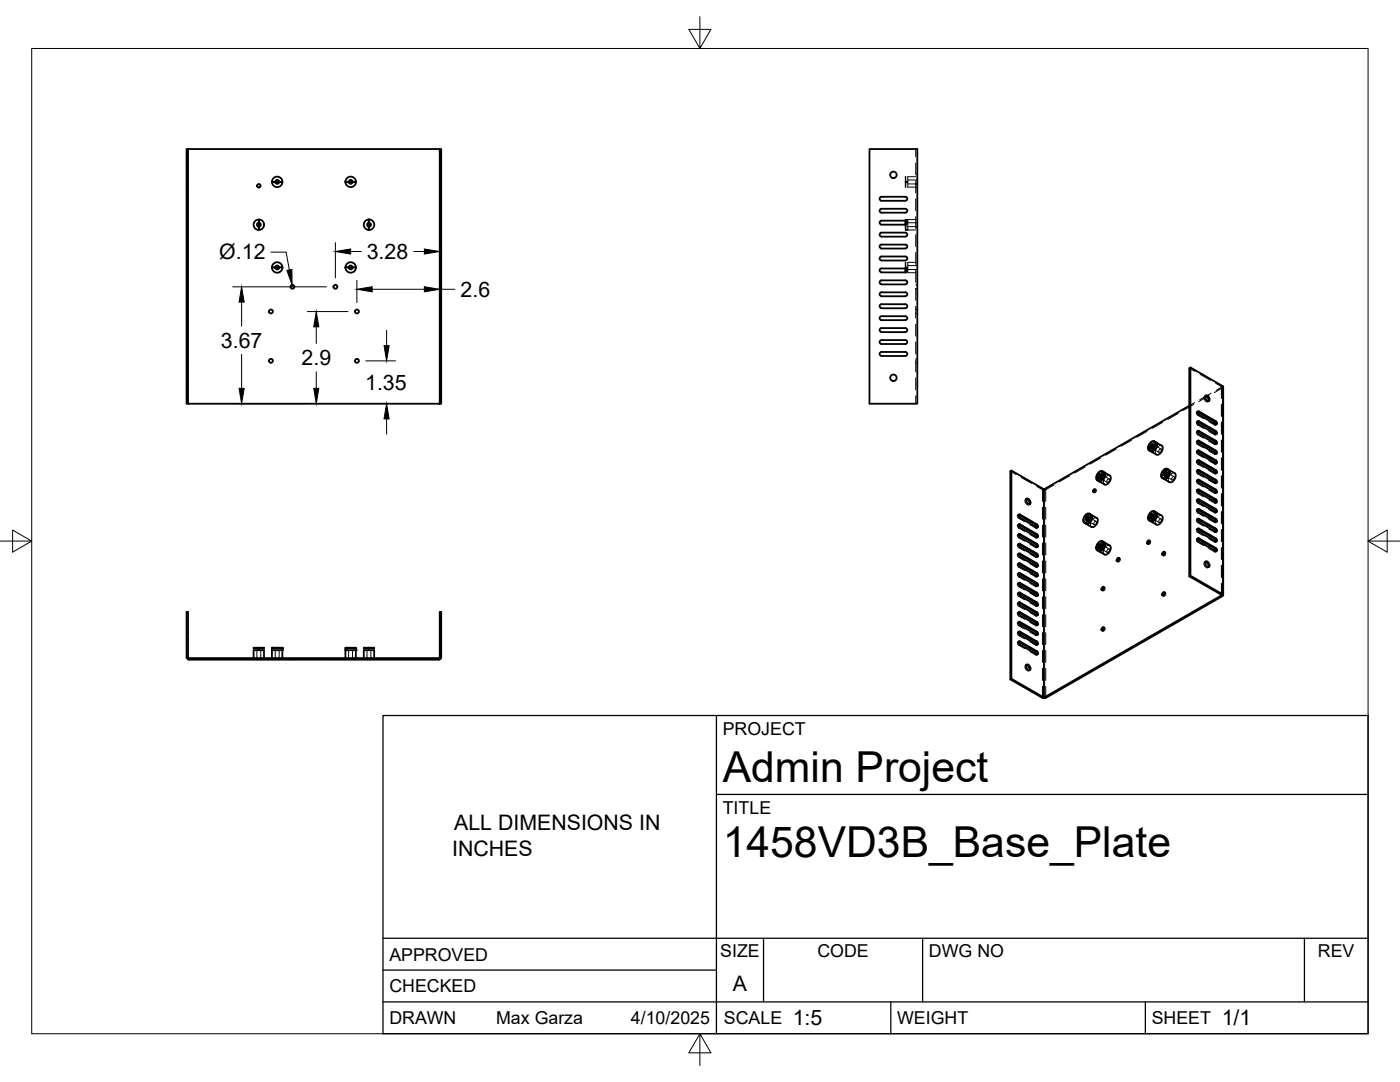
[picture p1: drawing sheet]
<svg xmlns="http://www.w3.org/2000/svg" width="279mm" height="216mm" viewBox="0 0 279 216" stroke-linecap="round" stroke-linejoin="round" font-family="sans-serif">
<defs><g id="words">
<g font-size="8.5">
<text x="144.3" y="156">Admin Project</text>
<text x="144.3" y="171">1458VD3B_Base_Plate</text>
</g>
<g font-size="4.3">
<text x="43.8" y="51.8">Ø.12</text>
<text x="73.2" y="51.7">3.28</text>
<text x="91.9" y="59.2">2.6</text>
<text x="44.1" y="69.4">3.67</text>
<text x="60.2" y="72.9">2.9</text>
<text x="72.9" y="77.8">1.35</text>
<text x="90.6" y="165.7">ALL DIMENSIONS IN</text>
<text x="90.2" y="170.8">INCHES</text>
<text x="146.3" y="197.7">A</text>
<text x="158.2" y="204.6">1:5</text>
<text x="243.8" y="204.6">1/1</text>
</g>
<g font-size="3.5">
<text x="144.3" y="146.6">PROJECT</text>
<text x="144.3" y="162.3">TITLE</text>
<text x="77.7" y="191.7">APPROVED</text>
<text x="143.7" y="191">SIZE</text>
<text x="163.1" y="191">CODE</text>
<text x="185.4" y="191">DWG NO</text>
<text x="263" y="191">REV</text>
<text x="77.7" y="198">CHECKED</text>
<text x="77.7" y="204.4">DRAWN</text>
<text x="99" y="204.4">Max Garza</text>
<text x="125.9" y="204.4">4/10/2025</text>
<text x="144.5" y="204.4">SCALE</text>
<text x="179" y="204.4">WEIGHT</text>
<text x="229.8" y="204.4">SHEET</text>
</g>
</g></defs>
<!-- layer: Visible -->
<g fill="none" stroke="#000" stroke-width=".36">
<path d="M37.5 29.7v50.9h-.3v-50.9h50.6M54.9 36.2h.8v.2h-.8M54.9 36.2v.2M54.9 36.4a.39 .39 0 0 0 .4 .3 .39 .39 0 0 0 .4-.3M54.9 36.2a.39 .39 0 0 1 .4-.3 .39 .39 0 0 1 .4 .3M68.9 36.2v.2M68.9 36.2a1.05 1.05 0 0 1 1.6-.8 1.05 1.05 0 0 1 0 1.8 1.05 1.05 0 0 1-1.6-.8M69.6 36.2h.8v.2h-.8zM69.6 36.4a.39 .39 0 0 0 .4 .3 .39 .39 0 0 0 .4-.3M69.6 36.2a.39 .39 0 0 1 .4-.3 .39 .39 0 0 1 .4 .3M71 36.2v.2M173.5 29.7h9.6v50.9h-9.6z"/>
<path d="M180.7 39.3h-4.8a.39 .39 0 0 0-.4 .4 .39 .39 0 0 0 .4 .3l4.8 .1M180.7 39.3a.39 .39 0 0 1 .4 .4 .39 .39 0 0 1-.4 .3M51.6 44.5h.1v.7h-.1M51.6 44.5v.7M51.6 44.5a.39 .39 0 0 0-.3 .3 .39 .39 0 0 0 .3 .4M51.7 44.5a.39 .39 0 0 1 .3 .3 .39 .39 0 0 1-.3 .4M54.3 53.3v.1M54.9 53.3h.8v.1h-.8zM54.9 53.4a.39 .39 0 0 0 .4 .4 .39 .39 0 0 0 .4-.4M54.9 53.3a.39 .39 0 0 1 .4-.3 .39 .39 0 0 1 .4 .3M56.3 53.3v.1M68.9 53.3v.1"/>
<path d="M69.6 53.3h.8v.1h-.8zM69.6 53.4a.39 .39 0 0 0 .4 .4 .39 .39 0 0 0 .4-.4M69.6 53.3a.39 .39 0 0 1 .4-.3 .39 .39 0 0 1 .4 .3M71 53.3v.1M73.6 45.2v-.7h.1v.7M73.6 45.2h.1M73.6 43.8h.1M73.6 45.9h.1M73.6 43.8a1.05 1.05 0 0 0-1 1 1.05 1.05 0 0 0 1 1.1M73.6 44.5a.39 .39 0 0 0-.3 .3 .39 .39 0 0 0 .3 .4M73.7 43.8a1.05 1.05 0 0 1 1 1 1.05 1.05 0 0 1-1 1.1M73.7 44.5a.39 .39 0 0 1 .3 .3 .39 .39 0 0 1-.3 .4"/>
<path d="M175.9 59.1h4.8M175.9 44.8a.39 .39 0 0 1-.4-.4 .39 .39 0 0 1 .4-.4h4.8v.8h-4.8M175.9 53.6a.4 .4 0 0 0-.4 .3 .4 .4 0 0 0 .4 .5h4.8v-.8h-4.8M180.7 41.7h-4.8a.39 .39 0 0 0-.4 .3 .39 .39 0 0 0 .4 .4h4.8M180.7 46.4h-4.8a.39 .39 0 0 0-.4 .4 .39 .39 0 0 0 .4 .4h4.8M180.7 48.8h-4.8a.39 .39 0 0 0-.4 .4 .39 .39 0 0 0 .4 .4h4.8M180.7 51.2h-4.8a.39 .39 0 0 0-.4 .4 .39 .39 0 0 0 .4 .4h4.8M180.7 58.3h-4.8a.39 .39 0 0 0-.4 .4 .39 .39 0 0 0 .4 .4M180.7 55.9h-4.8a.39 .39 0 0 0-.4 .4 .39 .39 0 0 0 .4 .4h4.8M180.7 41.7a.39 .39 0 0 1 .4 .3 .39 .39 0 0 1-.4 .4M180.7 44a.39 .39 0 0 1 .4 .4 .39 .39 0 0 1-.4 .4M180.7 46.4a.39 .39 0 0 1 .4 .4 .39 .39 0 0 1-.4 .4"/>
<path d="M180.7 48.8a.39 .39 0 0 1 .4 .4 .39 .39 0 0 1-.4 .4M180.7 51.2a.39 .39 0 0 1 .4 .4 .39 .39 0 0 1-.4 .4M180.7 58.3a.39 .39 0 0 1 .4 .4 .39 .39 0 0 1-.4 .4M180.7 53.6a.39 .39 0 0 1 .4 .3 .39 .39 0 0 1-.4 .4M180.7 55.9a.39 .39 0 0 1 .4 .4 .39 .39 0 0 1-.4 .4M180.8 44v.8M180.8 53.6v.8M175.9 71h4.8M175.9 61.5h4.8M180.7 70.2h-4.8a.39 .39 0 0 0-.4 .4 .39 .39 0 0 0 .4 .4M180.7 67.9h-4.8a.39 .39 0 0 0-.4 .4 .39 .39 0 0 0 .4 .3h4.8M180.7 65.5h-4.8a.39 .39 0 0 0-.4 .4 .39 .39 0 0 0 .4 .4h4.8"/>
<path d="M180.7 63.1h-4.8a.39 .39 0 0 0-.4 .4 .39 .39 0 0 0 .4 .4h4.8M180.7 60.7h-4.8a.39 .39 0 0 0-.4 .4 .39 .39 0 0 0 .4 .4M180.7 70.2a.39 .39 0 0 1 .4 .4 .39 .39 0 0 1-.4 .4M180.7 67.9a.39 .39 0 0 1 .4 .4 .39 .39 0 0 1-.4 .3M180.7 65.5a.39 .39 0 0 1 .4 .4 .39 .39 0 0 1-.4 .4M180.7 63.1a.39 .39 0 0 1 .4 .4 .39 .39 0 0 1-.4 .4M180.7 60.7a.39 .39 0 0 1 .4 .4 .39 .39 0 0 1-.4 .4M237.6 73.3l-.3 .1v41.6M240.5 79l.6 .4v.7M240.6 79l.1-.1a.71 .71 0 0 1 .5 1.2 .84 .84 0 0 1-.6-1.1zM240.7 79.1l-.2 .1M244 77l.1 .2v41.5"/>
<path d="M244 77l-6.4-3.7v41.6M37.5 80.6h50.6v-50.9h-.3v50.9M201.8 93.9v41.5M204.8 99.6l.5 .4 .1 .6M204.8 99.6l.2-.1a.71 .71 0 0 1 .5 1.1 .84 .84 0 0 1-.7-1zM208.5 97.6h-.2l-6.5-3.7-.2 .1v41.6l6.4 3.7 .7-.1 35.3-20.3 .1-.2-.1-.2M218.2 97.7l.3-.1 .1 .2-.2 .4-.3-.2zM218.6 97.7l-.3 .5M219.2 94.3l.3-.2 .5-.1a1.21 1.21 0 0 1-1 1.8 1.05 1.05 0 0 1 .2-1.5zM219.3 95.2v.1M219.3 95.1v.1M219.7 94.6l-.3 .1-.1 .4"/>
<path d="M219.7 94.9l-.4 .3M219.8 94.7v.1M219.8 94.8l-.5 .3M219.8 94.8l-.3 .4-.3-.1M219.8 94.7l-.3-.1-.3 .4M220 94v.1M220.1 94a1.18 1.18 0 0 1-1.2 1.8M220.2 94.2a1.02 1.02 0 0 1-.2 1.7l-.6 .2-.2-.2M220.3 94.5l.2 .3M220.3 94.6l.2 .2M220.3 94.2l1.2 .7a1.21 1.21 0 0 1-1.1 1.8l-1.1-.7M220.5 94.8l-.3 .2"/>
<path d="M229.6 89.1l.1-.4 .3-.1 .1 .2-.1 .4-.3 .1-.1-.1M229.6 89.2h.1M229.6 89.1h.1M229.6 89.1v.1M229.6 89.2l.1 .1M230.1 88.6l-.3 .2-.2 .3M230.1 88.9l-.5 .3M230.1 88.8l-.5 .3M230.4 88.1l.2 .4M230.5 88.2a.88 .88 0 0 1 .1 1.4 .69 .69 0 0 1-1.1 .3M230.6 88.5l.3 .3zM230.6 88.6a1.26 1.26 0 0 1-1.3 1.3l-.2-.6"/>
<path d="M230.6 88.5l-.3-.5a1.26 1.26 0 0 0-1.2 1.3M230.6 88.7h.1M230.6 88.6a1.29 1.29 0 0 1-1.3 1.3M230.7 88.3l1.1 .6M230.9 88.8l-.4 .2M231.8 88.9a1.21 1.21 0 0 1-1 1.8l-1.1-.6M231.9 95.4h.5M232.1 95.4l.4 .2 .3-.1M232.2 95.5l1.2 .7M232.4 94.2h.1M232.4 95.3v.1M232.4 94.2l-.2 .3v.3l.3-.1-.1-.5"/>
<path d="M232.4 95.4l.4 .1M232.4 94.2l-.2 .3 .1 .3M232.5 93.6h-.1a1.26 1.26 0 0 0-.5 1.8l.5-.1M232.5 94.1h.1M232.5 93.6h.5a1.26 1.26 0 0 1-.5 1.7M232.5 94.1l.2 .2-.2 .4M232.5 95.3h-.1M232.5 94.1l-.1 .1M232.5 94.1v.6M232.5 95.3l.3 .2M232.7 94.1h-.2M232.8 95.1v.4"/>
<path d="M232.9 93.6h.1M233 93.6a1.24 1.24 0 0 1-.5 1.7M233.1 93.7a.8 .8 0 0 1 .1 1.3l-.4 .5M233.3 93.7l1.1 .7M234.4 94.4a1.21 1.21 0 0 1-1 1.8M237.3 81l-28.8 16.6M239 84.1l3.4 2M239 86.1l3.4 2M239 88l3.4 2M239 90l3.4 1.9M239 99.7l3.4 2M239 91.9l3.4 2"/>
<path d="M239 97.8l3.4 1.9M239 93.9l3.4 1.9M239 82.2l3.4 2M239 95.8l3.4 2M239 84h.3l3.3 2 .3 .3v.3h-.3l-3.3-1.9-.3-.3zM239 86h.3l3.3 1.9 .3 .3v.3l-.3 .1-3.3-2-.3-.3zM239 87.9h.3l3.3 2 .3 .3v.3h-.3l-3.3-1.9-.3-.3zM239 89.9h.3l3.3 1.9 .3 .3v.3l-.3 .1-3.3-2-.3-.3zM239 82.1h.3l3.3 1.9 .3 .3v.3l-.3 .1-3.3-2-.3-.3zM239.2 91.8l3.4 2 .3 .4-.1 .2h-.2M239.2 97.7l3.4 1.9 .3 .5-.1 .2-.2-.1M239.2 93.8l3.4 1.9 .3 .5-.1 .2-.2-.1"/>
<path d="M239.2 95.7l3.4 2 .3 .4-.1 .2h-.2M239.2 99.6l3.4 2M239.2 92.5l3.4 1.9M239.2 98.3l3.4 2M239.2 94.4l3.4 2M239.2 96.4l3.4 1.9M239.3 99.6h-.2l-.1 .2 .3 .5M239.3 91.8h-.2l-.1 .2 .3 .5M239.3 97.7l-.2-.1-.1 .2 .3 .5M239.3 93.8l-.2-.1-.1 .2 .3 .5M239.3 95.7h-.2l-.1 .2 .3 .5M242.4 86.1l.3 .5"/>
<path d="M242.4 88l.3 .6M242.4 90l.3 .5M242.4 91.9l.3 .6M242.4 93.9l.3 .5M242.4 99.7l.3 .6M242.4 95.8l.3 .6M242.4 84.1l.3 .6M242.4 97.8l.3 .5M203.3 104.7l3.4 2 .3 .5M203.3 106.6l3.4 2 .3 .6M203.3 108.6l3.4 2 .3 .5M203.3 110.5l3.4 2 .3 .6"/>
<path d="M203.3 112.5l3.4 2 .3 .5M203.3 118.3l3.4 2 .3 .5M203.3 114.4l3.4 2 .3 .5M203.3 102.7l3.4 2 .3 .6M203.3 116.4l3.4 2 .3 .5M203.5 105.3l3.6 1.9 .1-.4-.3-.3M203.5 107.2l3.6 2 .1-.4-.3-.3M203.5 109.2l3.6 1.9 .1-.4-.3-.3M203.5 111.1l3.6 2 .1-.4-.3-.3M203.5 112.4l3.4 1.9 .3 .3v.3l-.3 .1-3.4-1.9M203.5 103.3l3.6 2 .1-.4-.3-.3M203.5 104.6l3.4 2"/>
<path d="M203.5 106.6l3.4 1.9M203.5 108.5l3.4 1.9M203.5 110.4l3.4 2M203.5 118.9l3.4 1.9M203.5 115l3.4 1.9M203.5 102.7l3.4 1.9M203.5 116.9l3.4 2M203.5 104.6h-.1l-.1 .2 .3 .4M203.5 106.5h-.1l-.1 .2 .3 .5M203.5 108.5h-.1l-.1 .1 .3 .5M203.5 110.4h-.1l-.1 .2 .3 .5M203.5 112.4l-.1-.1-.1 .2 .3 .5"/>
<path d="M203.5 102.6h-.1l-.1 .2 .3 .5M203.6 118.9l-.3-.3 .1-.4 3.5 2 .3 .5-.1 .1h-.2M203.6 115l-.3-.3 .1-.4 3.5 2 .3 .5-.1 .2-.2-.1M203.6 116.9l-.3-.3 .1-.4 3.5 2 .3 .5-.1 .2h-.2M216.6 102.8l.3-.3h.5a1.21 1.21 0 0 1-1 1.8 1.05 1.05 0 0 1 .2-1.5zM216.7 104.5l1.1 .7M216.9 103.1v.6M216.9 103.1l-.2 .4v.3M217 103l.1 .1v.3l-.2 .3h-.2v-.3l.2-.3M217 104.3l.3 .1-.4-.1M217 103.1h-.1M217 103.1v.6"/>
<path d="M217.1 103.1h-.1M217.3 104v.4M217.4 102.5h.1M217.5 102.5a1.18 1.18 0 0 1-1.1 1.8M217.6 102.6a1.02 1.02 0 0 1-.3 1.8l-.5 .1-.2-.1M217.7 102.7l1.2 .7M218.9 103.3a1.21 1.21 0 0 1-1.1 1.8M219.3 109v.2M219.3 109h.1M219.7 108.6l-.2 .1-.2 .3M219.7 108.9l-.4 .2v-.1M219.8 108.7v.1"/>
<path d="M219.8 108.8l-.5 .2M219.8 108.8l-.3 .4-.3-.1M219.8 108.7l-.3-.1-.3 .4M219.9 117.2l.3-.1 .2 .2-.2 .3-.3 .2-.1-.2zM220 108h.1M220.1 108l.2 .4M220.2 108.1a.88 .88 0 0 1 0 1.5 .7 .7 0 0 1-1 .3M220.2 108.4l.3 .3zM220.2 108.4l-.2-.4a1.21 1.21 0 0 0-1 1.8 1.26 1.26 0 0 0 1.2-1.3M220.3 108.5a1.19 1.19 0 0 1-1.4 1.3M220.3 108.2l1.2 .6a1.21 1.21 0 0 1-1.1 1.8l-1.1-.6M220.3 117.2l-.3 .6"/>
<path d="M220.5 108.7l-.3 .2M223 111.4l.2-.1 .2 .2-.2 .3-.2 .2-.2-.2zM223.4 111.4l-.4 .6M229 108l.3-.2 .1 .2-.1 .3-.3 .2-.1-.2zM229.4 107.9l-.3 .6M229.6 103l.1-.3 .3-.1 .1 .2-.1 .3-.3 .2-.1-.2M229.6 103.1l.1 .2M229.6 103v.1M230.1 102.6l-.3 .1-.2 .3M230.1 102.8l-.5 .4 .5-.3M230.4 102v.1M230.4 102l.2 .5"/>
<path d="M230.5 102.2a.88 .88 0 0 1 .1 1.4 .7 .7 0 0 1-1.1 .3M230.6 102.6l.3 .2M230.6 102.4l-.3-.4a1.21 1.21 0 0 0-1 1.8 1.26 1.26 0 0 0 1.3-1.3M230.6 102.6a1.19 1.19 0 0 1-1.3 1.2M230.7 102.2l1.1 .7M230.9 102.8l-.4 .2M231.8 102.9a1.21 1.21 0 0 1-1 1.8l-1.1-.7M232.1 118.3l.2-.2 .2 .2-.2 .4-.3 .1-.1-.2zM232.1 110.2l.2-.1 .2 .2-.2 .3-.3 .2-.1-.2zM232.5 118.3l-.3 .5M232.5 110.2l-.3 .6M239 107.5l3.4 2"/>
<path d="M239 105.5l3.4 2M239 103.6l3.4 2M239 101.6l3.4 2M239.2 102.2l3.4 2M239.2 100.3l3.4 1.9M239.3 102.2l-.3-.3 .1-.4 3.5 2M240.5 112.1l.6 .4v.7M240.6 112.1l.1-.1a.71 .71 0 0 1 .5 1.2 .84 .84 0 0 1-.6-1.1zM242.4 109.5l.3 .5M242.4 107.5l.3 .6M242.4 105.6l.3 .5M242.4 103.6l.3 .6"/>
<path d="M242.4 101.7l.3 .5M242.6 109.3l-3.3-1.9h-.3v.3l.3 .3 3.3 2M242.6 107.4l-3.3-1.9h-.3v.3l.3 .3 3.3 2M242.6 105.5l-3.3-2h-.3v.4l.3 .3 3.3 1.9M242.6 109.3l.3 .5-.1 .2h-.2M242.6 107.4l.3 .5-.1 .2-.2-.1M242.6 105.4l.3 .5-.1 .2h-.2M242.6 103.5l.3 .5-.1 .2-.2-.1M242.6 101.5l.3 .5-.1 .2h-.2M243.8 118.7v.1l-35.3 20.3M244 118.6l-6.4-3.7-.3 .1 6.5 3.7M37.2 131.2v-9.1h.3v9.1"/>
<path d="M37.3 131.2v.2l.4 .2h49.9h.2l.3-.4v-9.1h-.3v9.1l-.2 .1h-49.9l-.2-.1M50.6 129.2l2.1 .1zM50.6 131.3v-1.6h2.1v1.6M51.6 129.3v.4M51.7 129.3v.4M54.3 129.3h2M54.3 129.7h2M54.3 131.3v-2.1h2v2.1M68.9 129.3h2.1M68.9 129.7h2.1M68.9 129.3v2M71 129.3v2"/>
<path d="M72.6 129.2l1 .1zM73.6 129.7h-1v1.6M73.6 129.3v.4h.1M73.6 129.2h.1M73.7 129.2l1 .1zM73.7 129.7h1v1.6M73.7 129.3v.4M201.6 135.6l.2-.2 6.5 3.7M203.3 128.1h.1M203.3 126.1l3.4 2M203.3 124.2l3.4 1.9 .3 .6M203.3 122.2l3.4 2 .3 .5"/>
<path d="M203.3 120.3l3.4 1.9 .3 .6M203.3 128h.2l3.4 1.9 .3 .3v.3h-.3l-3.3-1.9-.3-.3zM203.3 128.1l3.4 1.9M203.5 124.7l3.4 2M203.5 122.8l3.4 1.9M203.5 120.8l3.4 2M203.6 126.7l-.3-.3 .1-.4 3.5 2 .3 .3v.3h-.3l-3.4-1.9M203.6 124.7l-.3-.3 .1-.4 3.5 2 .3 .5-.1 .2h-.2M203.6 122.8l-.3-.3 .1-.4 3.5 2 .3 .4-.1 .2h-.2M203.6 120.8l-.3-.3 .1-.4 3.5 2 .3 .5-.1 .2h-.2M204.8 132.7l.5 .4 .1 .6M204.8 132.7l.2-.1a.71 .71 0 0 1 .5 1.1 .84 .84 0 0 1-.7-1z"/>
<path d="M206.7 130l.3 .6M206.7 128.1l.3 .5M208.3 139.1h.2M219.9 125.3l.3-.2 .2 .2-.2 .4-.3 .1-.1-.2zM220.3 125.2l-.3 .6"/>
<circle cx="51.7" cy="37.1" r=".33"/>
<circle cx="55.3" cy="36.3" r="1.05"/>
<circle cx="178.3" cy="34.9" r=".65"/>
<circle cx="51.7" cy="44.8" r="1.05"/>
<circle cx="55.3" cy="53.4" r="1.05"/>
<circle cx="58.4" cy="57.2" r=".39"/>
<circle cx="66.9" cy="57.2" r=".39"/>
<circle cx="70" cy="53.4" r="1.05"/>
<circle cx="54.1" cy="62.2" r=".39"/>
<circle cx="54.1" cy="72" r=".39"/>
<circle cx="71.2" cy="62.2" r=".39"/>
<circle cx="71.2" cy="72" r=".39"/>
<circle cx="178.3" cy="75.4" r=".65"/>
</g>
<!-- layer: Hidden -->
<g fill="none" stroke="#000" stroke-width=".2">
<path d="M37.2 39.3h.3M37.2 35.5h.3M37.2 34.2h.3M54.3 36.2h.6v.2h-.6zM54.3 36.4h.6M55.7 36.2h.6v.2h-.6zM55.7 36.4h.6M68.9 36.2h.7v.2h-.7M68.9 36.4h.7M70.3 36.4h.7M71 36.2h-.6v.2h.6M87.8 39.3h.3"/>
<path d="M87.8 35.5h.3M87.8 34.2h.3M180.7 36.2v1.1l.1-1.1M180.7 35.3l.1 .9zM180.7 36.4h.5M180.7 36.7h.1M180.7 35.9h.1M180.8 36.4h.1M180.8 36.2h.4M181.2 36.4v.9h1.6M181.2 36.2v.2M181.2 36.7h1.9"/>
<path d="M181.2 35.9h1.9M182.8 35.3h-1.6v.9M182.8 29.7v1.6M182.8 32.5v2.4M182.8 36.1v2.4M182.8 39.7v2.4M182.8 37.4h.3M37.2 41.7h.3M37.2 42.4h.3M37.2 44h.3M37.2 44.8h.3M37.2 46.4h.3"/>
<path d="M37.2 47.2h.3M37.2 48.8h.3M37.2 49.6h.3M37.2 51.2h.3M37.2 52h.3M37.2 58.3h.3M37.2 59.1h.3M37.2 53.6h.3M37.2 54.4h.3M37.2 40.1h.3M37.2 55.9h.3M37.2 56.7h.3"/>
<path d="M51.6 43.8h.1v.7h-.1zM51.6 45.2h.1v.7h-.1zM51.8 43.8v.7M51.8 45.2v.7M54.3 53.3h.6v.1h-.6M54.3 53.3h.6M55.7 53.3h.6M56.3 53.3h-.6v.1h.6M68.9 53.3h.7v.1h-.7M68.9 53.3h.7M70.3 53.3h.7M71 53.3h-.6v.1h.6"/>
<path d="M73.5 43.8v.7M73.5 45.2v.7M73.6 45.9v-.7h.1v.7M73.6 43.8v.7h.1v-.7M87.8 41.7h.3M87.8 42.4h.3M87.8 44h.3M87.8 44.8h.3M87.8 46.4h.3M87.8 47.2h.3M87.8 48.8h.3M87.8 49.6h.3"/>
<path d="M87.8 51.2h.3M87.8 52h.3M87.8 58.3h.3M87.8 59.1h.3M87.8 53.6h.3M87.8 54.4h.3M87.8 40.1h.3M87.8 55.9h.3M87.8 56.7h.3M180.7 53.4l.1-1.1v1.3M180.7 54.4h.1M180.7 44.8v1.1"/>
<path d="M180.7 43.8v.2M180.7 43.8h.1M180.7 45.9h.1M180.7 53.3h.5M180.7 53.4h.5M180.7 45.2h.1M180.7 44.5h.1M180.7 43.8h2.1M180.7 45.9h2.1M180.7 53.4v.2M180.7 53h.1M180.7 53.8h.1"/>
<path d="M180.8 43.8h.1M180.8 43.8v.7M180.8 44.5v1.4M180.8 45.9h.1M180.8 44.8v1.1M180.8 43.8v.2M180.8 43.8h.4v2.1h-.4M181.2 53.4v1h1.6M181.2 43.8h.1M181.2 45.9h.1M181.2 45.2h1.9M181.2 44.5h1.9"/>
<path d="M181.2 53.3v.1M181.2 53h1.9M181.2 53.8h1.9M182.8 52.3h-1.6v1M182.8 43.2v2.4M182.8 46.8v2.4M182.8 50.4v2.4M182.8 54v2.3M182.8 57.5v2.4M182.8 56.9h.3M182.8 57.6h.3M37.2 70.2h.3"/>
<path d="M37.2 71h.3M37.2 67.9h.3M37.2 68.6h.3M37.2 65.5h.3M37.2 66.3h.3M37.2 63.1h.3M37.2 63.9h.3M37.2 60.7h.3M37.2 61.5h.3M37.2 76.1h.3M37.2 74.8h.3M87.8 70.2h.3"/>
<path d="M87.8 71h.3M87.8 67.9h.3M87.8 68.6h.3M87.8 65.5h.3M87.8 66.3h.3M87.8 63.1h.3M87.8 63.9h.3M87.8 60.7h.3M87.8 61.5h.3M87.8 76.1h.3M87.8 74.8h.3M182.8 61.1v2.4"/>
<path d="M182.8 64.7v2.4M182.8 68.2v2.4M182.8 71.8v2.4M182.8 75.4v2.4M182.8 79v1.6M182.8 71.6h.3M182.8 72.4h.3M182.8 61.8h.3M182.8 62.5h.3M237.3 73.4l1.2 .7M239.5 74.7l2.1 1.2M240.5 79.2l-1.1 .6"/>
<path d="M240.5 79a.62 .62 0 0 0-.1 .8 .62 .62 0 0 0 .7 .3M240.6 78.9l-.2 .2M241.3 78.9l-2.1 1.2M241.7 78.5l-1 .6M242.6 76.5l1.2 .7-1.1 .7M243.8 77.2v2.3M244.1 77.2l-1.8 1.1M201.6 94l1.2 .7M203.8 95.3l2.1 1.2M204.8 99.6a.62 .62 0 0 0-.1 .8 .62 .62 0 0 0 .7 .2M204.9 99.5l-.2 .1M210.3 96.8l-1.8 1-.4-.1-1.2-.7"/>
<path d="M213.4 95l-2 1.2M216.5 93.2l-2 1.2M218.2 98.2l.2 .1M218.5 97.6l.2 .1M218.6 97.7a.26 .26 0 0 1 .1 .4 .26 .26 0 0 1-.4 .1M218.8 95.5h.1M218.8 95.5l.2 .4M218.8 95.3l.3 .3-.3-.2M219.3 95.1l-.5 .3 .5-.2M219.3 95.2l-.5 .3M219.5 95.2l.6-.3-.6 .4zM219.5 95.2l-.4 .3"/>
<path d="M219.6 91.4l-2 1.2M219.6 95.5l1.4 .7M219.7 94.6l.1 .2M219.8 94.8v.1M219.8 94.7v.1M219.8 94.9l.5-.3zM219.8 94.9l-.2 .3-.3 .1M219.8 94.8l.5-.3-.5 .3M219.8 94.8h.1M219.8 94.8l-.1 .1M220 94.8l1.4 .8M220 94.1a1.23 1.23 0 0 0-1.2 1.4"/>
<path d="M220.2 95l-.4 .5-.3-.2-.4 .3M220.2 94.2a1.38 1.38 0 0 0-1 1.7M220.3 94.5h.1M220.3 94.6h.1M220.5 94.7l-.4 .2-.2-.1h-.1l-.3 .4M221.1 95.7l.1-.1a.31 .31 0 0 1 .2 .4 .31 .31 0 0 1-.5 .1zM221.5 94.9a1.2 1.2 0 0 0-1.1 1.8M222.7 89.6l-2 1.2M225.8 87.8l-2 1.2M228.9 86.1l-2.1 1.1M229.1 89.3l.1 .1M229.1 89.4l.3 .2"/>
<path d="M229.2 89.5h.1M229.2 89.5l.2 .4M229.2 89.4l.2 .1M229.4 89.6l.1 .3M229.4 89.5v.1M229.6 89.2l-.4 .3M229.6 89.1l-.4 .3M229.9 89.3l.5-.4-.5 .5zM229.9 89.4l-.5 .2M230 89.5l1.3 .8M230 88.6l.1 .1M230.1 88.6l.1 .2"/>
<path d="M230.1 88.9h.1M230.1 88.8h.1M230.1 88.9l-.2 .4h-.2M230.2 88.8v.1M230.2 88.8h-.1M230.2 88.9h-.1M230.4 88.8l1.3 .8M230.4 88.1a1.21 1.21 0 0 0-1.2 1.3M230.5 88.2a1.34 1.34 0 0 0-1.1 1.3M230.5 89l-.4 .5-.2-.1M230.6 88.7l-.5 .2M230.6 88.6l-.4 .3"/>
<path d="M230.6 88.5l-.4 .3M230.9 88.7l-.5 .2h-.3l-.2 .4-.5 .2M231.3 89.8a.28 .28 0 0 1 .5-.1 .28 .28 0 0 1-.2 .4l-.2 .2-.1-.1zM231.8 88.9a1.19 1.19 0 0 0-1 1.8M232 84.3l-2 1.2M232.2 94.8h.1M232.3 94.8h.1M232.4 93.7v.5zM232.4 94.8v.6zM232.4 93.7a1.16 1.16 0 0 0-.4 1.7M232.4 94.8h.1M232.4 93.7v.5"/>
<path d="M232.4 93.6l.4 .2M232.5 93.6h.1M232.5 94.8l-.1 .6M232.5 93.6v.5M232.5 94.7v.6M232.5 94.8h-.1M232.5 93.6l.3 .2M232.6 95l1.3 .8M232.6 94.1l.1 .3-.2 .4M232.7 93.8l-.2 .3a1.37 1.37 0 0 0-.4 1.3M232.7 93.8v.6l-.2 .3v.3h.2v.5M232.8 93.8v.5a.35 .35 0 0 1 .2 .4 .35 .35 0 0 1-.3 .3l.1-.7v.8"/>
<path d="M232.8 93.8h-.1M233 94.3l1.3 .8M233 93.6h-.5M233.1 93.7l-.3 .1M234 95.2a.26 .26 0 0 1 .4 0 .26 .26 0 0 1-.1 .4 .26 .26 0 0 1-.4 .1 .26 .26 0 0 1 0-.4zM234.4 94.4a1.2 1.2 0 0 0-1 1.8M235.1 82.5l-2.1 1.2M238.2 80.7l-2.1 1.2M238.4 80.3l-1.1 .7M239 84.1l-.2 .2 .1 .4 1.3 .8M239 86.1l-.2 .1 .1 .5 1.3 .7M239 88l-.2 .2 .1 .4 1.3 .8"/>
<path d="M239 90l-.2 .1 .1 .5 1.3 .7M239 99.7l-.2 .1 .1 .5 1.3 .8M239 91.9l-.2 .2 .1 .4 1.3 .8M239 97.8l-.2 .1 .1 .5 1.3 .7M239 93.9l-.2 .1 .1 .5 1.3 .7M239 82.2l-.2 .1 .1 .5 1.3 .7M239 95.8l-.2 .1 .1 .5 1.3 .8M239.1 84l-.3 .1M239.1 86l-.3 .1M239.1 87.9l-.3 .1M239.1 89.9l-.3 .1M239.1 99.6l-.3 .1"/>
<path d="M239.1 91.8l-.3 .1M239.1 97.6l-.3 .2M239.1 93.7l-.3 .2M239.1 82.1l-.3 .1M239.1 95.7l-.3 .1M241.2 86.1l1.3 .7 .2-.1M241.2 88l1.3 .7 .2-.1M241.2 90l1.3 .7 .2-.1M241.2 91.9l1.3 .7 .2-.1M241.2 93.9l1.3 .7 .2-.2M241.2 99.7l1.3 .7 .2-.1M241.2 95.8l1.3 .7 .2-.1"/>
<path d="M241.2 84.1l1.3 .7 .2-.1M241.2 97.8l1.3 .7 .2-.2M241.3 80.1l-.3 .1M242.8 86.6l-.2 .2M242.8 88.6l-.2 .1M242.8 90.5l-.2 .2M242.8 92.5l-.2 .1M242.8 94.4l-.2 .2M242.8 96.4l-.2 .1M242.8 84.7l-.2 .1M242.8 98.3l-.2 .1M243.8 80.7v2.4"/>
<path d="M243.8 84.3v2.4M243.8 87.9v2.3M243.8 91.4v2.4M243.8 95v2.4M243.8 98.6v2.4M203.3 104.7l-.2 .1 .1 .4 1.3 .8M203.3 106.7h-.2l.1 .5 1.3 .8M203.3 108.6l-.2 .1 .1 .4 1.3 .8M203.3 110.6h-.2l.1 .5 1.3 .8M203.3 112.5l-.2 .1 .1 .4 1.3 .8M203.3 118.3l-.2 .1 .1 .5 1.3 .8M203.3 114.4l-.2 .1 .1 .5 1.3 .8"/>
<path d="M203.3 102.8h-.2l.1 .5 1.3 .8M203.3 116.4l-.2 .1 .1 .4 1.3 .8M203.3 104.6l-.2 .1M203.3 106.5l-.2 .2M203.3 108.5l-.2 .1M203.3 110.4l-.2 .2M203.3 112.4l-.2 .1M203.3 118.2l-.2 .1M203.3 114.3l-.2 .1M203.3 102.6l-.2 .2M203.3 116.3l-.2 .1M205.5 106.6l1.2 .7 .3-.1"/>
<path d="M205.5 108.6l1.2 .7 .3-.1M205.5 110.5l1.2 .7 .3-.1M205.5 112.5l1.2 .7 .3-.1M205.5 114.4l1.2 .7 .3-.1M205.5 116.4l1.2 .7 .3-.1M205.5 104.7l1.2 .7 .3-.1M205.5 118.3l1.2 .7 .3-.1M205.5 100.6l-.2 .1M207.1 107.2l-.2 .1M207.1 109.2l-.2 .1M207.1 111.1l-.2 .1M207.1 113.1l-.2 .1"/>
<path d="M207.1 115l-.2 .1M207.1 116.9l-.2 .2M207.1 105.3l-.2 .1M207.1 118.9l-.2 .1M216.7 103.7l.2 .1M216.8 103.7l.1 .1M216.9 104.3h.1M216.9 103.7v.1M216.9 103.7h.1M217 103.1v-.5l-.1 .5M217 103.7l-.1 .6v-.5M217 104.3h.1"/>
<path d="M217 102.6l.3 .1-.4-.1M217 103.7l-.1 .1M217 103.7h.1M217 102.6h.1M217 102.6a1.24 1.24 0 0 0-.6 1.7M217 102.6v.5M217 103.7v.5M217 103.9l1.4 .8M217.1 103.1l.1 .2-.2 .4M217.2 102.8v.5a.29 .29 0 0 0-.3 .4 .29 .29 0 0 0 .4 .2v-.6h-.1v1.2M217.3 102.7v.6l.2 .1-.2 .6M217.4 103.3l1.4 .7"/>
<path d="M217.4 102.5l-.4 .1M217.6 102.7a1.36 1.36 0 0 0-1 1.7M218.5 104.1h.1a.35 .35 0 0 1 .3 .4 .35 .35 0 0 1-.5 .2l-.1-.2zM218.7 109.3l.4 .2M218.7 109.4h.1M218.8 109.2l.5-.2zM218.8 109.4l.2 .4M218.8 109.4l.3 .2M218.9 103.4a1.2 1.2 0 0 0-1.1 1.8M219.1 109.6l.1 .3M219.1 109.5v.1M219.3 109l-.5 .2"/>
<path d="M219.3 109.1l-.5 .3M219.5 109.2l.6-.3-.6 .4zM219.5 109.3l-.4 .3M219.6 109.4l1.4 .8M219.7 108.6l.1 .1M219.8 108.8l-.1 .1M219.8 108.8h.1M219.8 108.7l.5-.3zM219.8 108.8l-.2 .4h-.3M219.9 117.8l.2 .1M220 108.8l1.4 .7M220 108a1.2 1.2 0 0 0-1.2 1.2"/>
<path d="M220.2 108.9l-.4 .5-.3-.1M220.2 108.1a1.38 1.38 0 0 0-1.1 1.4M220.3 108.5l-.5 .2M220.3 108.6l-.5 .2M220.3 117.1l.2 .1M220.3 117.2a.32 .32 0 0 1 .2 .5 .32 .32 0 0 1-.5 .1M220.5 108.6l-.4 .3-.3-.1-.3 .4-.4 .3M221 109.7l.2-.2a.35 .35 0 0 1 .2 .4 .35 .35 0 0 1-.4 .3l-.1-.1zM221.5 108.8a1.2 1.2 0 0 0-1.1 1.8M222.9 112l.2 .1M223.3 111.3l.2 .1M223.4 111.4a.32 .32 0 0 1 .1 .5 .32 .32 0 0 1-.5 .1"/>
<path d="M229 108.5l.2 .1M229.1 103.3l.3 .2M229.1 103.4h.1M229.2 103.4l.2 .5M229.2 103.4l.2 .2M229.3 107.8l.3 .2M229.4 108a.35 .35 0 0 1 .2 .4 .35 .35 0 0 1-.5 .2v-.1M229.4 103.6l.1 .3M229.4 103.5v.1M229.6 103l-.4 .3M229.6 103.1l-.4 .2M229.6 103.2l-.4 .2"/>
<path d="M229.9 103.2l.5-.3-.5 .4zM229.9 103.3l-.5 .3M230 103.5l1.3 .7M230 102.6h.1M230.1 102.6v.1M230.1 102.7h.1M230.1 102.8h.1M230.1 102.7l.5-.3zM230.2 102.8l-.2 .4-.3 .1M230.2 102.8h.1M230.2 102.8h-.1M230.2 102.8l-.1 .1"/>
<path d="M230.4 102.8l1.3 .8M230.4 102.1a1.2 1.2 0 0 0-1.2 1.2M230.5 102.2a1.34 1.34 0 0 0-1.1 1.3M230.5 103l-.4 .5-.2-.2M230.6 102.5l-.4 .3M230.6 102.6l-.4 .2M230.9 102.7l-.5 .2-.1-.1h-.2l-.2 .4-.5 .3M231.3 103.8a.27 .27 0 0 1 .5-.2 .27 .27 0 0 1-.1 .5 .26 .26 0 0 1-.4 .1 .26 .26 0 0 1 0-.4zM231.8 102.9a1.2 1.2 0 0 0-1 1.8M232 118.8l.2 .2M232 110.8l.2 .1M232.4 118.2l.2 .1"/>
<path d="M232.4 110.1l.2 .1M232.5 118.3a.32 .32 0 0 1 .1 .4 .32 .32 0 0 1-.5 .1M232.5 110.2a.32 .32 0 0 1 .1 .5 .32 .32 0 0 1-.5 .1M239 107.5l-.2 .1 .1 .5 1.3 .8M239 105.6l-.2 .1 .1 .5 1.3 .7M239 103.6l-.2 .1 .1 .5 1.3 .8M239 101.7l-.2 .1 .1 .5 1.3 .7M239.1 107.4l-.3 .1M239.1 105.4l-.3 .2M239.1 103.5l-.3 .1M239.1 101.5l-.3 .2M240.5 112.1a.62 .62 0 0 0-.1 .8 .62 .62 0 0 0 .7 .3"/>
<path d="M240.6 112l-.2 .2M241.2 109.5l1.3 .7 .2-.2M241.2 107.5l1.3 .7 .2-.1M241.2 105.6l1.3 .7 .2-.2M241.2 103.6l1.3 .7 .2-.1M241.2 101.7l1.3 .7 .2-.2M241.3 113.2l-.3 .1M242.8 110l-.2 .1M242.8 108.1l-.2 .1M242.8 106.1l-.2 .1M242.8 104.2l-.2 .1M242.8 102.2l-.2 .1"/>
<path d="M242.8 100.3l-.2 .1M243.8 102.2v2.3M243.8 105.7v2.4M243.8 109.3v2.4M243.8 112.9v2.4M243.8 116.4v2.3M37.2 124.1h.3M37.2 129.6h.3M37.2 127.5h.3M37.2 126.2h.3M51.3 129.2v.1M51.3 129.7v1.9"/>
<path d="M51.6 129.2v.1M51.7 129.2v.1M52 131.3v.3M52 129.2v.1M52 129.7v1.9M53.7 131.3v.3M54.5 131.3v.3M54.9 129.2v.1M54.9 129.7v1.9M54.9 129.3h-.6v.4M54.9 129.3h.8M55.7 129.3h.6"/>
<path d="M55.7 129.2v.1M55.7 129.7v1.9M56.3 129.3h.1M56.3 129.3v.4M58 131.3v.3M58.7 131.3v.3M66.5 131.3v.3M67.3 131.3v.3M68.9 129.3h.7M69.6 129.7v1.9M69.6 129.3h.7M69.6 129.2v.1"/>
<path d="M70.3 129.3h.7M70.4 129.2v.1M70.4 129.7v1.9M70.8 131.3v.3M71 129.3h.1M71.6 131.3v.3M73.2 129.2v.1M73.2 129.7v1.9M73.6 129.3h.1M74 129.2v.1M74 129.7v1.9M87.8 124.1h.3"/>
<path d="M87.8 129.6h.3M87.8 127.5h.3M87.8 126.2h.3M203.3 128.1h-.2l.1 .5 1.3 .8M203.3 126.1l-.2 .1 .1 .5 1.3 .8M203.3 124.2h-.2l.1 .5 1.3 .8M203.3 122.2l-.2 .1 .1 .5 1.3 .8M203.3 120.3l-.2 .1 .1 .4 1.3 .8M203.3 128l-.2 .1M203.3 126l-.2 .1M203.3 124.1l-.2 .1M203.3 122.1l-.2 .1"/>
<path d="M203.3 120.2l-.2 .1M204.8 132.7a.62 .62 0 0 0-.1 .8 .62 .62 0 0 0 .7 .3M204.9 132.6l-.2 .1M205.5 130l1.2 .7 .3-.1M205.5 128.1l1.2 .7 .3-.1M205.5 126.1l1.2 .7 .3-.1M205.5 124.2l1.2 .7 .3-.1M205.5 122.2l1.2 .7 .3-.1M205.5 120.3l1.2 .7 .3-.1M205.5 133.7l-.2 .1M207.1 130.6l-.2 .1M207.1 128.6l-.2 .2"/>
<path d="M207.1 126.7l-.2 .1M207.1 124.7l-.2 .2M207.1 122.8l-.2 .1M207.1 120.8l-.2 .2M219.9 125.8l.2 .1M220.3 125.1l.2 .2M220.3 125.3a.32 .32 0 0 1 .2 .4 .32 .32 0 0 1-.5 .1"/>
<circle cx="51.6" cy="37.1" r=".38"/>
</g>
<!-- layer: Visible -->
<g fill="#000">
<circle cx="219.3" cy="95.2" r=".18"/>
<circle cx="220.3" cy="94.6" r=".18"/>
<circle cx="229.6" cy="89.2" r=".18"/>
<circle cx="230.6" cy="88.7" r=".18"/>
<circle cx="232.4" cy="95.4" r=".18"/>
<circle cx="232.4" cy="94.2" r=".18"/>
<circle cx="217" cy="104.2" r=".18"/>
<circle cx="217" cy="103.1" r=".18"/>
<circle cx="220.3" cy="108.4" r=".18"/>
<circle cx="230.6" cy="102.4" r=".18"/>
<circle cx="51.8" cy="129.3" r=".18"/>
<circle cx="54.3" cy="129.3" r=".18"/>
<circle cx="54.3" cy="129.2" r=".18"/>
<circle cx="54.3" cy="129.7" r=".18"/>
<circle cx="56.3" cy="129.3" r=".18"/>
<circle cx="56.3" cy="129.7" r=".18"/>
<circle cx="68.9" cy="129.7" r=".18"/>
<circle cx="71" cy="129.7" r=".18"/>
<circle cx="73.5" cy="129.3" r=".18"/>
</g>
<!-- layer: Hidden Narrow -->
<g fill="none" stroke="#000" stroke-width=".2">
<path d="M182.8 36.7h.3M182.8 37.5h.3M243.8 77.3l.2 .1M244 77l-.2 .1v2.4M208.3 97.6l-.3 .1v2.3M208.5 97.6l.2 .1v2.3M239.2 84.7l-.2 .1M239.2 86.6l-.2 .2M239.2 88.6l-.2 .1M239.2 90.5l-.2 .2M239.2 92.5l-.2 .1M239.2 98.3l-.2 .1"/>
<path d="M239.2 94.4l-.2 .2M239.2 82.7l-.2 .2M239.2 96.4l-.2 .1M242.6 86.6l-.2 .1M242.6 88.6l-.2 .1M242.6 90.5l-.2 .1M242.6 92.5l-.2 .1M242.6 94.4l-.2 .1M242.6 96.4l-.2 .1M242.6 84.7l-.2 .1M242.6 98.3l-.2 .1M243.8 80.6v2.4"/>
<path d="M243.8 84.2v2.4M243.8 87.8v2.4M243.8 91.4v2.3M243.8 94.9v2.4M243.8 98.5v2.4M203.5 105.3l-.2 .1M203.5 107.2l-.2 .1M203.5 109.2l-.2 .1M203.5 111.1l-.2 .1M203.5 113.1l-.2 .1M203.5 118.9l-.2 .1M203.5 115l-.2 .1"/>
<path d="M203.5 103.3l-.2 .1M203.5 116.9l-.2 .2M206.9 107.2l-.2 .1M206.9 109.1l-.2 .2M206.9 111.1l-.2 .1M206.9 113l-.2 .2M206.9 115l-.2 .1M206.9 116.9l-.2 .2M206.9 105.2l-.2 .2M206.9 118.9l-.2 .1M208 101.2v2.4M208 104.8v2.4"/>
<path d="M208 108.4v2.3M208 111.9v2.4M208 115.5v2.4M208 119.1v2.4M208.7 101.2v2.4M208.7 104.8v2.4M208.7 108.4v2.3M208.7 111.9v2.4M208.7 115.5v2.4M208.7 119.1v2.4M239.2 108.1l-.2 .1M239.2 106.1l-.2 .1"/>
<path d="M239.2 104.2l-.2 .1M239.2 102.2l-.2 .1M239.2 100.3l-.2 .1M242.6 110l-.2 .1M242.6 108.1l-.2 .1M242.6 106.1l-.2 .1M242.6 104.2l-.2 .1M242.6 102.2l-.2 .1M242.6 100.3l-.2 .1M243.8 102.1v2.4M243.8 105.7v2.3M243.8 109.2v2.4"/>
<path d="M243.8 112.8v2.4M243.8 116.4v2.3M244 118.6v.3M51.3 131.3v.3M52 131.3v.3M203.5 128.6l-.2 .2M203.5 126.7l-.2 .1M203.5 124.7l-.2 .2M203.5 122.8l-.2 .1M203.5 120.8l-.2 .2M206.9 130.6l-.2 .1M206.9 128.6l-.2 .1"/>
<path d="M206.9 126.7l-.2 .1M206.9 124.7l-.2 .1M206.9 122.8l-.2 .1M206.9 120.8l-.2 .1M208 122.7v2.3M208 126.2v2.4M208 129.8v2.4M208 133.4v2.4M208 136.9v2.4M208.7 122.7v2.3M208.7 126.2v2.4M208.7 129.8v2.4"/>
<path d="M208.7 133.4v2.4M208.7 136.9v2.4"/>
</g>
<!-- layer: Visible Narrow -->
<g fill="none" stroke="#000" stroke-width=".2">
<path d="M244 77v41.6l-.2 .1 .2 .2M208.3 97.6v41.5l-.3 .2M208.5 97.6v41.5l.2 .2M239.2 84l-.2 .2M239.2 86l-.2 .1M239.2 87.9l-.2 .2M239.2 89.9l-.2 .1M239.2 99.6l-.2 .1M239.2 91.8l-.2 .1M239.2 97.7l-.2 .1M239.2 93.8l-.2 .1M239.2 82.1l-.2 .1"/>
<path d="M239.2 95.7l-.2 .1M242.6 86l-.2 .1M242.6 87.9l-.2 .2M242.6 89.9l-.2 .1M242.6 91.8l-.2 .1M242.6 93.8l-.2 .1M242.6 99.6l-.2 .1M242.6 95.7l-.2 .1M242.6 84l-.2 .2M242.6 97.7l-.2 .1M203.5 104.6l-.2 .1M203.5 106.6l-.2 .1"/>
<path d="M203.5 108.5l-.2 .1M203.5 110.4l-.2 .2M203.5 112.4l-.2 .1M203.5 118.2l-.2 .2M203.5 114.3l-.2 .2M203.5 102.7l-.2 .1M203.5 116.3l-.2 .1M206.9 106.6l-.2 .1M206.9 108.5l-.2 .1M206.9 110.4l-.2 .2M206.9 112.4l-.2 .1M206.9 114.3l-.2 .2"/>
<path d="M206.9 116.3l-.2 .1M206.9 104.6l-.2 .1M206.9 118.2l-.2 .2M239.2 107.4l-.2 .1M239.2 105.5l-.2 .1M239.2 103.5l-.2 .1M239.2 101.6l-.2 .1M242.6 109.3l-.2 .2M242.6 107.4l-.2 .1M242.6 105.5l-.2 .1M242.6 103.5l-.2 .1M242.6 101.6l-.2 .1"/>
<path d="M203.5 128l-.2 .1M203.5 126l-.2 .2M203.5 124.1l-.2 .1M203.5 122.1l-.2 .2M203.5 120.2l-.2 .1M206.9 129.9l-.2 .1M206.9 128l-.2 .1M206.9 126l-.2 .2M206.9 124.1l-.2 .1M206.9 122.1l-.2 .2M206.9 120.2l-.2 .1"/>
</g>
<!-- layer: Border -->
<path d="M6.3 9.7h266.7v196.6h-266.7zM139.7 3.3v6.4l2.2-3.8h-4.4l2.2 3.8M0 108h6.3l-3.8-2.2v4.4l3.8-2.2M273 108l3.8 2.2v-4.4l-3.8 2.2h6.4M139.7 206.3l-2.2 3.8h4.4l-2.2-3.8v6.3" fill="none" stroke="#000" stroke-width=".2"/>
<!-- layer: Titleblock -->
<path d="M76.4 142.8h196.6v63.5h-196.6zM143 158.5h130M143 142.8v63.5M76.4 199.9h196.6M76.4 193.6h66.6M76.4 187.2h196.6M152.4 187.2v12.7M177.8 199.9v6.4M184.1 187.2v12.7M228.6 199.9v6.4M260.3 187.2v12.7" fill="none" stroke="#000" stroke-width=".25"/>
<!-- layer: FD_Dimensions -->
<g fill="none" stroke="#000" stroke-width=".2">
<path d="M46.4 57.2h18.8M54.1 50.3h3l.6 3.6M66.9 48.4v7.1M70 50.2h2.1M71.2 55.9v4.5M74.3 57.7h10.4M82.6 50.2h2.1M87.7 57.7h3.1M48.2 60.3v4.8M48.2 70.7v6.8M61.3 62.2h8.1M63.1 65.2v3.3"/>
<path d="M63.1 74.2v3.3M73 72h5.9M77.2 65.9v3.1M46.4 80.5h15.1M77.2 83.6v3"/>
</g>
<path d="M57.3 54l1-.2v3.1zM66.9 50.2l3.1-.5v1zM71.2 57.7l3.1-.5v1zM84.7 49.7l3 .5-3 .5zM84.7 57.2l3 .5-3 .5zM48.2 57.2l.5 3.1h-1zM47.7 77.5h1l-.5 3zM63.1 62.2l.5 3h-1zM62.6 77.5h1l-.5 3zM76.6 69h1.1l-.5 3zM77.2 80.5l.5 3.1h-1.1z" fill="#000" stroke="#000" stroke-width=".2"/>
<use href="#words"/>
</svg>
